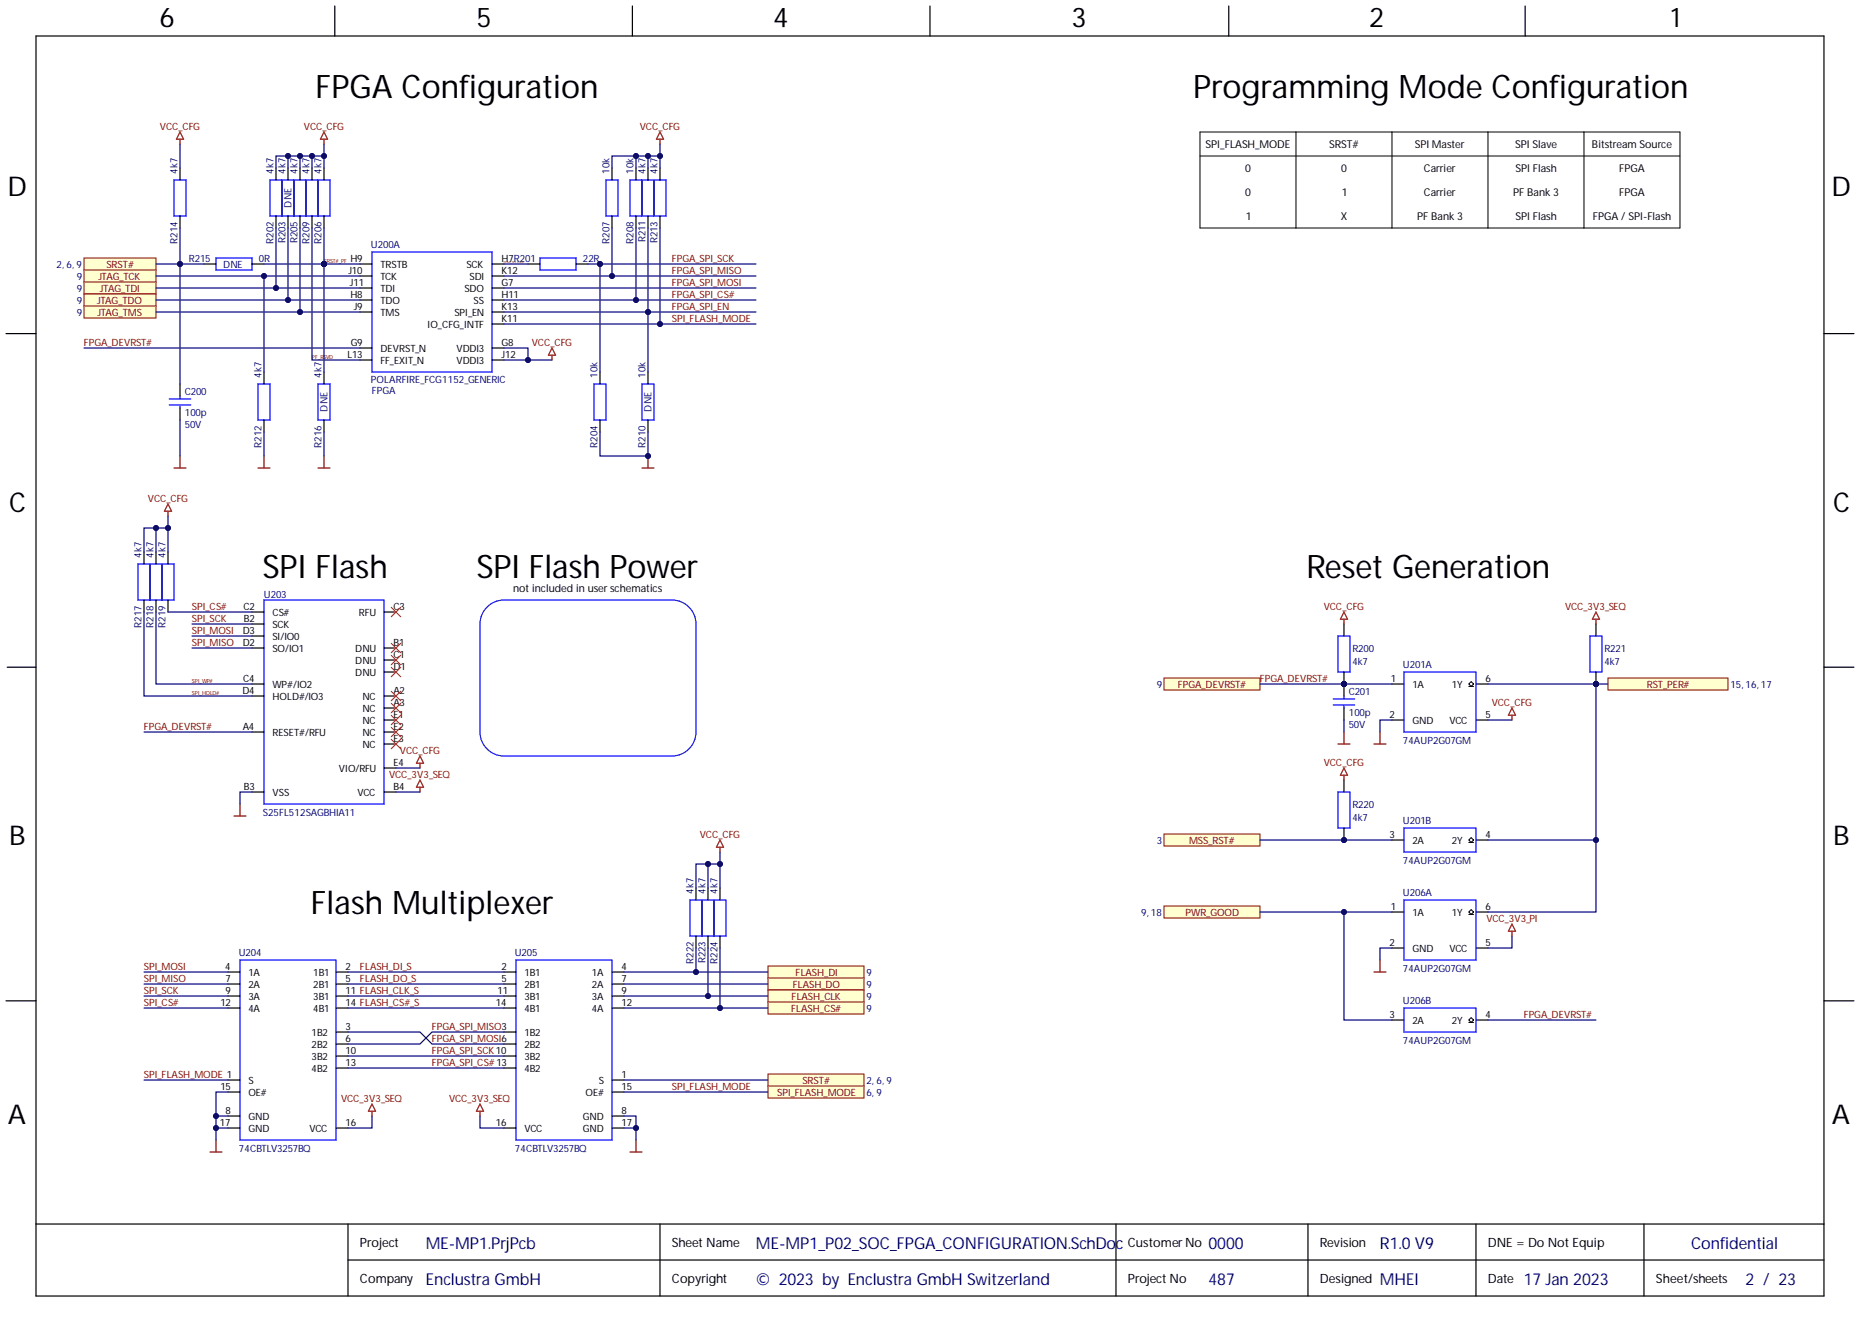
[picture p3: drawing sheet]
<svg xmlns="http://www.w3.org/2000/svg" width="393mm" height="282mm" viewBox="0 0 393 282" stroke-linecap="round" stroke-linejoin="round" font-family="sans-serif">
<defs><g id="words">
<g font-size="6.9">
<text x="66.7" y="20.6">FPGA Configuration</text>
<text x="252.2" y="20.6">Programming Mode Configuration</text>
<text x="55.5" y="122.1">SPI Flash</text>
<text x="100.7" y="122.1">SPI Flash Power</text>
<text x="276.1" y="122.1">Reset Generation</text>
<text x="65.7" y="193.2">Flash Multiplexer</text>
</g>
<g font-size="5.8">
<text x="33.7" y="5.7">6</text>
<text x="100.7" y="5.7">5</text>
<text x="163.4" y="5.7">4</text>
<text x="226.5" y="5.7">3</text>
<text x="289.4" y="5.7">2</text>
<text x="353.1" y="5.7">1</text>
<text x="1.6" y="41.4">D</text>
<text x="387.1" y="41.4">D</text>
<text x="1.9" y="108.2">C</text>
<text x="387.5" y="108.2">C</text>
<text x="1.9" y="178.7">B</text>
<text x="387.5" y="178.7">B</text>
<text x="1.7" y="237.6">A</text>
<text x="387.2" y="237.6">A</text>
</g>
<g font-size="3.5" fill="#000080">
<text x="90" y="264.1">ME-MP1.PrjPcb</text>
<text x="159.8" y="264.1">ME-MP1_P02_SOC_FPGA_CONFIGURATION.SchDoc</text>
<text x="255.4" y="264.1">0000</text>
<text x="357.4" y="264.1">Confidential</text>
<text x="90" y="271.7">Enclustra GmbH</text>
<text x="159.8" y="271.7">© 2023 by Enclustra GmbH Switzerland</text>
<text x="255.4" y="271.7">487</text>
<text x="291.7" y="271.7">MHEI</text>
<text x="322.1" y="271.7">17 Jan 2023</text>
<text x="368.9" y="271.7">2 / 23</text>
</g>
<text font-size="3.5" fill="#00007c" x="291.7" y="264.1">R1.0V9</text>
<g font-size="2.7">
<text x="76.1" y="263.7">Project</text>
<text x="142" y="263.7">Sheet Name</text>
<text x="238.4" y="263.7">CustomerNo</text>
<text x="279" y="263.7">Revision</text>
<text x="314.5" y="263.7">DNE = Do Not Equip</text>
<text x="76.1" y="271.3">Company</text>
<text x="142" y="271.3">Copyright</text>
<text x="238.4" y="271.3">Project No</text>
<text x="279" y="271.3">Designed</text>
<text x="314.5" y="271.3">Date</text>
<text x="350" y="271.3">Sheet/sheets</text>
</g>
<g font-size="2.3">
<text x="254.8" y="31.4">SPI_FLASH_MODE</text>
<text x="280.9" y="31.4">SRST#</text>
<text x="299" y="31.4">SPI Master</text>
<text x="320.3" y="31.4">SPI Slave</text>
<text x="336.5" y="31.4">Bitstream Source</text>
<text x="263.2" y="36.5">0</text>
<text x="263.2" y="41.5">0</text>
<text x="283.5" y="36.5">0</text>
<text x="283.6" y="41.5">1</text>
<text x="301" y="36.5">Carrier</text>
<text x="301" y="41.5">Carrier</text>
<text x="319.8" y="41.5">PF Bank 3</text>
<text x="320.3" y="36.5">SPI Flash</text>
<text x="342.2" y="36.5">FPGA</text>
<text x="342.2" y="41.5">FPGA</text>
<text x="263.4" y="46.6">1</text>
<text x="283.4" y="46.6">X</text>
<text x="299.5" y="46.6">PF Bank 3</text>
<text x="320.3" y="46.6">SPI Flash</text>
<text x="336.7" y="46.6">FPGA / SPI-Flash</text>
<text x="108.5" y="125.3">not included in user schematics</text>
</g>
<g font-size="2.1" fill="#800000">
<text x="33.8" y="27.4">VCC_CFG</text>
<text x="64.3" y="27.4">VCC_CFG</text>
<text x="135.3" y="27.4">VCC_CFG</text>
<text x="20.8" y="59.2">JTAG_TCK</text>
<text x="22.5" y="56.7">SRST#</text>
<text x="142" y="55.3">FPGA_SPI_SCK</text>
<text x="142" y="57.9">FPGA_SPI_MISO</text>
<text x="20.5" y="64.3">JTAG_TDO</text>
<text x="21.1" y="61.7">JTAG_TDI</text>
<text x="142" y="60.4">FPGA_SPI_MOSI</text>
<text x="142" y="62.9">FPGA_SPI_CS#</text>
<text x="142" y="65.5">FPGA_SPI_EN</text>
<text x="20.6" y="66.8">JTAG_TMS</text>
<text x="142" y="68">SPI_FLASH_MODE</text>
<text x="17.8" y="73.1">FPGA_DEVRST#</text>
<text x="112.4" y="73.1">VCC_CFG</text>
<text x="31.3" y="106.1">VCC_CFG</text>
<text x="40.6" y="131.4">SPI_SCK</text>
<text x="40.6" y="128.9">SPI_CS#</text>
<text x="279.8" y="128.9">VCC_CFG</text>
<text x="330.8" y="128.9">VCC_3V3_SEQ</text>
<text x="40.6" y="134">SPI_MOSI</text>
<text x="40.6" y="136.5">SPI_MISO</text>
<text x="249" y="145.5">FPGA_DEVRST#</text>
<text x="266.3" y="144.1">FPGA_DEVRST#</text>
<text x="315.3" y="149.2">VCC_CFG</text>
<text x="348.1" y="145.5">RST_PER#</text>
<text x="30.4" y="154.3">FPGA_DEVRST#</text>
<text x="84.5" y="159.4">VCC_CFG</text>
<text x="279.8" y="161.9">VCC_CFG</text>
<text x="82.3" y="164.4">VCC_3V3_SEQ</text>
<text x="148" y="177.1">VCC_CFG</text>
<text x="251.3" y="178.5">MSS_RST#</text>
<text x="250.6" y="193.7">PWR_GOOD</text>
<text x="314.2" y="194.9">VCC_3V3_PI</text>
<text x="30.4" y="207.6">SPI_MISO</text>
<text x="30.4" y="205">SPI_MOSI</text>
<text x="76.1" y="205">FLASH_DI_S</text>
<text x="76.1" y="207.6">FLASH_DO_S</text>
<text x="167.6" y="208.9">FLASH_DO</text>
<text x="168.2" y="206.4">FLASH_DI</text>
<text x="30.4" y="210.1">SPI_SCK</text>
<text x="30.4" y="212.6">SPI_CS#</text>
<text x="167.2" y="214">FLASH_CS#</text>
<text x="167.3" y="211.5">FLASH_CLK</text>
<text x="322.1" y="215.2">FPGA_DEVRST#</text>
<text x="91.3" y="220.3">FPGA_SPI_MOSI6</text>
<text x="91.3" y="217.7">FPGA_SPI_MISO3</text>
<text x="30.4" y="227.9">SPI_FLASH_MODE 1</text>
<text x="91.3" y="222.8">FPGA_SPI_SCK10</text>
<text x="91.3" y="225.3">FPGA_SPI_CS#13</text>
<text x="72.1" y="232.9">VCC_3V3_SEQ</text>
<text x="94.9" y="232.9">VCC_3V3_SEQ</text>
<text x="142" y="230.4">SPI_FLASH_MODE</text>
<text x="164.3" y="231.8">SPI_FLASH_MODE</text>
<text x="169.6" y="229.2">SRST#</text>
</g>
<g font-size="2.1" fill="#000080">
<text x="37.5" y="36.7" transform="rotate(-90 37.5 36.7)">4k7</text>
<text x="57.8" y="36.7" transform="rotate(-90 57.8 36.7)">4k7</text>
<text x="60.4" y="36.7" transform="rotate(-90 60.4 36.7)">4k7</text>
<text x="62.9" y="36.7" transform="rotate(-90 62.9 36.7)">4k7</text>
<text x="65.4" y="36.7" transform="rotate(-90 65.4 36.7)">4k7</text>
<text x="68" y="36.7" transform="rotate(-90 68 36.7)">4k7</text>
<text x="128.8" y="36.7" transform="rotate(-90 128.8 36.7)">10k</text>
<text x="133.9" y="36.7" transform="rotate(-90 133.9 36.7)">10k</text>
<text x="136.5" y="36.7" transform="rotate(-90 136.5 36.7)">4k7</text>
<text x="139" y="36.7" transform="rotate(-90 139 36.7)">4k7</text>
<text x="61.6" y="43.9" transform="rotate(-90 61.6 43.9)">DNE</text>
<text x="37.5" y="51.5" transform="rotate(-90 37.5 51.5)">R214</text>
<text x="57.8" y="51.5" transform="rotate(-90 57.8 51.5)">R202</text>
<text x="60.4" y="51.4" transform="rotate(-90 60.4 51.4)">R203</text>
<text x="62.9" y="51.4" transform="rotate(-90 62.9 51.4)">R205</text>
<text x="65.4" y="51.5" transform="rotate(-90 65.4 51.5)">R209</text>
<text x="68" y="51.5" transform="rotate(-90 68 51.5)">R206</text>
<text x="78.4" y="52.5">U200A</text>
<text x="128.8" y="51.5" transform="rotate(-90 128.8 51.5)">R207</text>
<text x="133.9" y="51.5" transform="rotate(-90 133.9 51.5)">R208</text>
<text x="136.5" y="51.2" transform="rotate(-90 136.5 51.2)">R211</text>
<text x="139" y="51.4" transform="rotate(-90 139 51.4)">R213</text>
<text x="11.9" y="56.7">2, 6, 9</text>
<text x="16.2" y="59.2">9</text>
<text x="39.9" y="55.3">R215</text>
<text x="47.2" y="56.6">DNE</text>
<text x="54.7" y="55.3">0R</text>
<text x="123.2" y="55.3">22R</text>
<text x="16.2" y="61.7">9</text>
<text x="16.2" y="64.3">9</text>
<text x="16.2" y="66.8">9</text>
<text x="39.1" y="83.5">C200</text>
<text x="55.3" y="79.8" transform="rotate(-90 55.3 79.8)">4k7</text>
<text x="68" y="79.8" transform="rotate(-90 68 79.8)">4k7</text>
<text x="78.4" y="80.9">POLARFIRE_FCG1152_GENERIC</text>
<text x="78.6" y="83.2">FPGA</text>
<text x="126.3" y="79.8" transform="rotate(-90 126.3 79.8)">10k</text>
<text x="136.5" y="79.8" transform="rotate(-90 136.5 79.8)">10k</text>
<text x="39.1" y="88.1">100p</text>
<text x="69.2" y="87" transform="rotate(-90 69.2 87)">DNE</text>
<text x="137.7" y="87" transform="rotate(-90 137.7 87)">DNE</text>
<text x="39.1" y="90.6">50V</text>
<text x="55.3" y="94.6" transform="rotate(-90 55.3 94.6)">R212</text>
<text x="68" y="94.6" transform="rotate(-90 68 94.6)">R216</text>
<text x="126.3" y="94.6" transform="rotate(-90 126.3 94.6)">R204</text>
<text x="136.5" y="94.6" transform="rotate(-90 136.5 94.6)">R210</text>
<text x="29.9" y="117.9" transform="rotate(-90 29.9 117.9)">4k7</text>
<text x="32.5" y="117.9" transform="rotate(-90 32.5 117.9)">4k7</text>
<text x="35" y="117.9" transform="rotate(-90 35 117.9)">4k7</text>
<text x="55.8" y="126.4">U203</text>
<text x="29.9" y="132.7" transform="rotate(-90 29.9 132.7)">R217</text>
<text x="32.5" y="132.7" transform="rotate(-90 32.5 132.7)">R218</text>
<text x="35" y="132.7" transform="rotate(-90 35 132.7)">R219</text>
<text x="285.8" y="137.8">R200</text>
<text x="339.1" y="137.8">R221</text>
<text x="285.8" y="140.6">4k7</text>
<text x="296.5" y="141.3">U201A</text>
<text x="339.1" y="140.6">4k7</text>
<text x="244.5" y="145.5">9</text>
<text x="285.1" y="146.9">C201</text>
<text x="365.7" y="145.5">15, 16, 17</text>
<text x="285.1" y="154">50V</text>
<text x="285.1" y="151.5">100p</text>
<text x="296.5" y="157.3">74AUP2G07GM</text>
<text x="55.5" y="172.6">S25FL512SAGBHIA11</text>
<text x="285.8" y="170.8">R220</text>
<text x="285.8" y="173.6">4k7</text>
<text x="244.5" y="178.5">3</text>
<text x="296.5" y="174.3">U201B</text>
<text x="296.5" y="182.7">74AUP2G07GM</text>
<text x="146.6" y="189" transform="rotate(-90 146.6 189)">4k7</text>
<text x="149.1" y="189" transform="rotate(-90 149.1 189)">4k7</text>
<text x="151.7" y="189" transform="rotate(-90 151.7 189)">4k7</text>
<text x="296.5" y="189.6">U206A</text>
<text x="241.2" y="193.7">9, 18</text>
<text x="50.5" y="202.2">U204</text>
<text x="108.8" y="202.2">U205</text>
<text x="146.6" y="203.8" transform="rotate(-90 146.6 203.8)">R222</text>
<text x="149.1" y="203.7" transform="rotate(-90 149.1 203.7)">R223</text>
<text x="151.7" y="203.8" transform="rotate(-90 151.7 203.8)">R224</text>
<text x="183.1" y="208.9">9</text>
<text x="183.1" y="206.4">9</text>
<text x="296.5" y="205.5">74AUP2G07GM</text>
<text x="183.1" y="214">9</text>
<text x="183.1" y="211.5">9</text>
<text x="296.5" y="212.4">U206B</text>
<text x="296.5" y="220.8">74AUP2G07GM</text>
<text x="183.1" y="231.8">6, 9</text>
<text x="183.1" y="229.2">2, 6, 9</text>
<text x="50.5" y="243.6">74CBTLV3257BQ</text>
<text x="108.8" y="243.6">74CBTLV3257BQ</text>
</g>
<g font-size="2.1">
<text x="73.6" y="57.9">J10</text>
<text x="74.1" y="55.3">H9</text>
<text x="80.4" y="56.7">TRSTB</text>
<text x="80.4" y="59.2">TCK</text>
<text x="98.6" y="56.7">SCK</text>
<text x="99.3" y="59.2">SDI</text>
<text x="106" y="55.3">H7R201</text>
<text x="106" y="57.9">K12</text>
<text x="74" y="60.4">J11</text>
<text x="74.1" y="62.9">H8</text>
<text x="74.8" y="65.5">J9</text>
<text x="80.4" y="61.7">TDI</text>
<text x="80.4" y="64.3">TDO</text>
<text x="98.2" y="61.7">SDO</text>
<text x="100.1" y="64.3">SS</text>
<text x="106" y="60.4">G7</text>
<text x="106" y="62.9">H11</text>
<text x="106" y="65.5">K13</text>
<text x="80.4" y="66.8">TMS</text>
<text x="90.4" y="69.4">IO_CFG_INTF</text>
<text x="96" y="66.8">SPI_EN</text>
<text x="106" y="68">K11</text>
<text x="73.5" y="75.6">L13</text>
<text x="74.1" y="73.1">G9</text>
<text x="80.4" y="74.4">DEVRST_N</text>
<text x="80.4" y="77">FF_EXIT_N</text>
<text x="96.5" y="74.4">VDDI3</text>
<text x="96.5" y="77">VDDI3</text>
<text x="106" y="73.1">G8</text>
<text x="106" y="75.6">J12</text>
<text x="51.5" y="128.9">C2</text>
<text x="51.6" y="131.4">B2</text>
<text x="57.6" y="130.3">CS#</text>
<text x="75.8" y="130.3">RFU</text>
<text x="83.2" y="128.9">C3</text>
<text x="51.3" y="134">D3</text>
<text x="51.3" y="136.5">D2</text>
<text x="57.6" y="132.8">SCK</text>
<text x="57.6" y="135.3">SI/IO0</text>
<text x="57.6" y="137.9">SO/IO1</text>
<text x="75.1" y="137.9">DNU</text>
<text x="83.2" y="136.5">B1</text>
<text x="75.1" y="140.4">DNU</text>
<text x="75.1" y="142.9">DNU</text>
<text x="83.2" y="139.1">C1</text>
<text x="83.2" y="141.6">D1</text>
<text x="51.2" y="146.7">D4</text>
<text x="51.4" y="144.1">C4</text>
<text x="57.6" y="148">HOLD#/IO3</text>
<text x="57.6" y="145.5">WP#/IO2</text>
<text x="76.6" y="148">NC</text>
<text x="83.2" y="146.7">A2</text>
<text x="83.2" y="149.2">A3</text>
<text x="294" y="144.1">1</text>
<text x="298.5" y="145.5">1A</text>
<text x="306.9" y="145.5">1Y</text>
<text x="314" y="144.1">6</text>
<text x="51.3" y="154.3">A4</text>
<text x="57.6" y="155.6">RESET#/RFU</text>
<text x="76.6" y="150.6">NC</text>
<text x="76.6" y="153.1">NC</text>
<text x="76.6" y="155.6">NC</text>
<text x="83.2" y="151.7">E1</text>
<text x="83.2" y="154.3">E2</text>
<text x="293.7" y="151.7">2</text>
<text x="298.5" y="153.1">GND</text>
<text x="306.4" y="153.1">VCC</text>
<text x="314" y="151.7">5</text>
<text x="76.6" y="158.2">NC</text>
<text x="83.2" y="156.8">E3</text>
<text x="83.2" y="161.9">E4</text>
<text x="51.6" y="167">B3</text>
<text x="71.6" y="163.2">VIO/RFU</text>
<text x="83.2" y="167">B4</text>
<text x="57.6" y="168.3">VSS</text>
<text x="75.6" y="168.3">VCC</text>
<text x="293.7" y="177.1">3</text>
<text x="298.5" y="178.5">2A</text>
<text x="306.9" y="178.5">2Y</text>
<text x="314" y="177.1">4</text>
<text x="294" y="192.3">1</text>
<text x="298.5" y="193.7">1A</text>
<text x="306.9" y="193.7">1Y</text>
<text x="314" y="192.3">6</text>
<text x="293.7" y="200">2</text>
<text x="298.5" y="201.3">GND</text>
<text x="306.4" y="201.3">VCC</text>
<text x="314" y="200">5</text>
<text x="47.6" y="205">4</text>
<text x="47.7" y="207.6">7</text>
<text x="52.5" y="206.4">1A</text>
<text x="52.5" y="208.9">2A</text>
<text x="66.2" y="206.4">1B1</text>
<text x="66.2" y="208.9">2B1</text>
<text x="73" y="205">2</text>
<text x="73" y="207.6">5</text>
<text x="106" y="205">2</text>
<text x="106" y="207.6">5</text>
<text x="110.8" y="206.4">1B1</text>
<text x="110.8" y="208.9">2B1</text>
<text x="125.1" y="206.4">1A</text>
<text x="125.1" y="208.9">2A</text>
<text x="131.4" y="205">4</text>
<text x="131.4" y="207.6">7</text>
<text x="46.6" y="212.6">12</text>
<text x="47.7" y="210.1">9</text>
<text x="52.5" y="211.5">3A</text>
<text x="52.5" y="214">4A</text>
<text x="66.2" y="211.5">3B1</text>
<text x="66.2" y="214">4B1</text>
<text x="73" y="210.1">11 FLASH_CLK_S</text>
<text x="73" y="212.6">14 FLASH_CS#_S</text>
<text x="104.8" y="212.6">14</text>
<text x="105.2" y="210.1">11</text>
<text x="110.8" y="211.5">3B1</text>
<text x="110.8" y="214">4B1</text>
<text x="125.1" y="211.5">3A</text>
<text x="125.1" y="214">4A</text>
<text x="131.4" y="210.1">9</text>
<text x="131.4" y="212.6">12</text>
<text x="293.7" y="215.2">3</text>
<text x="314" y="215.2">4</text>
<text x="65.9" y="219.1">1B2</text>
<text x="65.9" y="221.6">2B2</text>
<text x="73" y="217.7">3</text>
<text x="73" y="220.3">6</text>
<text x="110.8" y="219.1">1B2</text>
<text x="110.8" y="221.6">2B2</text>
<text x="298.5" y="216.5">2A</text>
<text x="306.9" y="216.5">2Y</text>
<text x="65.9" y="224.1">3B2</text>
<text x="65.9" y="226.7">4B2</text>
<text x="73" y="222.8">10</text>
<text x="73" y="225.3">13</text>
<text x="110.8" y="224.1">3B2</text>
<text x="110.8" y="226.7">4B2</text>
<text x="131.4" y="227.9">1</text>
<text x="46.6" y="230.4">15</text>
<text x="52.5" y="229.2">S</text>
<text x="52.5" y="231.8">OE#</text>
<text x="123.8" y="231.8">OE#</text>
<text x="126.6" y="229.2">S</text>
<text x="131.4" y="230.4">15</text>
<text x="46.5" y="238">17</text>
<text x="47.7" y="235.5">8</text>
<text x="52.5" y="236.8">GND</text>
<text x="52.5" y="239.4">GND</text>
<text x="65.4" y="239.4">VCC</text>
<text x="73" y="238">16</text>
<text x="104.8" y="238">16</text>
<text x="110.8" y="239.4">VCC</text>
<text x="123.2" y="236.8">GND</text>
<text x="123.2" y="239.4">GND</text>
<text x="131.4" y="235.5">8</text>
<text x="131.4" y="238">17</text>
</g>
<g font-size="1.2" fill="#800000">
<text x="68.5" y="55.6">SRST#_PF</text>
<text x="65.9" y="75.9">PF_RSVD</text>
<text x="40.6" y="144.4">SPI_WP#</text>
<text x="40.6" y="146.9">SPI_HOLD#</text>
</g>
<text font-size=".6" fill="#800000" x="106.5" y="55.7">FPGA_SPI_SCK_R</text>
</g></defs>
<g fill="none" stroke="#000" stroke-width=".25">
<path d="M7.6 7.6h377.9v266.5h-377.9zM70.8 1.3v6.3M133.7 1.3v6.3M196.6 1.3v6.3M259.7 1.3v6.3M322.4 1.3v6.3M76.1 55.8h2.5M76.1 58.4h2.5M104 55.8h2.5M104 58.4h2.5M1.3 70.5h6.3M76.1 60.9h2.5"/>
<path d="M76.1 63.4h2.5M76.1 66h2.5M76.1 73.6h2.5M76.1 76.1h2.5M104 60.9h2.5M104 63.4h2.5M104 66h2.5M104 73.6h2.5M104 76.1h2.5M104 68.5h2.5M385.5 70.5h6.4M1.5 141.1h6.1"/>
<path d="M385.5 141.1h6.4M1.3 211.6h6.3M385.5 211.6h6.4M7.6 258.8h377.9M73.6 258.8v15.3M139.5 258.8v15.3M235.9 258.8v15.3M276.5 258.8v15.3M312 258.8v15.3M347.5 258.8v15.3M73.6 266.4h311.9"/>
</g>
<path d="M78.6 53.3h25.4v25.4h-25.4z" fill="none" stroke="#00f" stroke-width=".25"/>
<path d="M17.8 59.6h15.2v2.6h-15.2z" fill-rule="evenodd" fill="#ffffd0"/>
<path d="M17.8 59.6h15.2v2.6h-15.2z" fill="none" stroke="#800000" stroke-width=".21"/>
<path d="M17.8 64.7h15.2v2.5h-15.2z" fill-rule="evenodd" fill="#ffffd0"/>
<path d="M17.8 64.7h15.2v2.5h-15.2z" fill="none" stroke="#800000" stroke-width=".21"/>
<path d="M17.8 62.2h15.2v2.5h-15.2z" fill-rule="evenodd" fill="#ffffd0"/>
<path d="M17.8 62.2h15.2v2.5h-15.2z" fill="none" stroke="#800000" stroke-width=".21"/>
<path d="M17.8 57.1h15.2v2.5h-15.2z" fill-rule="evenodd" fill="#ffffd0"/>
<path d="M17.8 57.1h15.2v2.5h-15.2z" fill="none" stroke="#800000" stroke-width=".21"/>
<path d="M135.7 38.1h2.5v7.6h-2.5zM114.1 54.6h7.6v2.5h-7.6zM31.7 119.3h2.5v7.6h-2.5zM55.8 126.9h25.4v43.1h-25.4zM50.7 203h20.3v38.1h-20.3zM109.1 203h20.3v38.1h-20.3z" fill="none" stroke="#00f" stroke-width=".25"/>
<g fill="none" stroke="#000" stroke-width=".25">
<path d="M137 35.5v2.6M111.6 55.8h2.5M121.7 55.8h2.6M137 45.7v2.5M33 116.7v2.6M33 126.9v2.5M53.3 132h2.5M53.3 134.5h2.5M53.3 129.4h2.5M53.3 137h2.5M81.2 129.4h2.5M81.2 137h2.5"/>
<path d="M81.2 139.6h2.5M53.3 147.2h2.5M53.3 144.6h2.5M53.3 154.8h2.5M81.2 147.2h2.5M81.2 154.8h2.5M81.2 142.1h2.5M81.2 149.7h2.5M81.2 152.3h2.5M81.2 157.3h2.5M53.3 167.5h2.5M81.2 167.5h2.5"/>
<path d="M81.2 162.4h2.5M48.2 205.5h2.5M48.2 208.1h2.5M48.2 210.6h2.5M48.2 213.2h2.5M71 205.5h2.6M71 218.2h2.6M71 208.1h2.6M71 210.6h2.6M71 213.2h2.6M106.5 205.5h2.6M106.5 218.2h2.6"/>
<path d="M106.5 208.1h2.6M106.5 210.6h2.6M106.5 213.2h2.6M129.4 205.5h2.5M129.4 208.1h2.5M129.4 210.6h2.5M129.4 213.2h2.5M48.2 228.4h2.5M48.2 236h2.5M48.2 230.9h2.5M48.2 238.5h2.5M71 220.8h2.6"/>
<path d="M71 223.3h2.6M71 225.8h2.6M71 238.5h2.6M106.5 220.8h2.6M106.5 223.3h2.6M106.5 225.8h2.6M106.5 238.5h2.6M129.4 228.4h2.5M129.4 236h2.5M129.4 230.9h2.5M129.4 238.5h2.5"/>
</g>
<path d="M35.5 106.6l.8 1.5h-1.6zM35.5 108.1v1M78.6 233.5l.8 1.5h-1.5zM78.6 235v1" fill="none" stroke="#800000" stroke-width=".25"/>
<path d="M162.3 206.8h20.3v2.5h-20.3z" fill-rule="evenodd" fill="#ffffd0"/>
<path d="M162.3 206.8h20.3v2.5h-20.3z" fill="none" stroke="#800000" stroke-width=".21"/>
<path d="M162.3 204.3h20.3v2.5h-20.3z" fill-rule="evenodd" fill="#ffffd0"/>
<path d="M162.3 204.3h20.3v2.5h-20.3z" fill="none" stroke="#800000" stroke-width=".21"/>
<path d="M162.3 211.9h20.3v2.5h-20.3z" fill-rule="evenodd" fill="#ffffd0"/>
<path d="M162.3 211.9h20.3v2.5h-20.3z" fill="none" stroke="#800000" stroke-width=".21"/>
<path d="M162.3 209.3h20.3v2.6h-20.3z" fill-rule="evenodd" fill="#ffffd0"/>
<path d="M162.3 209.3h20.3v2.6h-20.3z" fill="none" stroke="#800000" stroke-width=".21"/>
<path d="M152.2 177.6l.7 1.5h-1.5zM152.2 179.1v1.1M101.5 233.5l.7 1.5h-1.5zM101.5 235v1M44.4 243.6h2.5M45.7 241.1v2.5M133.2 243.6h2.5M134.4 241.1v2.5" fill="none" stroke="#800000" stroke-width=".25"/>
<path d="M145.8 190.3h7.6v7.6h-7.6zM148.4 190.3v7.6M150.9 190.3v7.6" fill="none" stroke="#00f" stroke-width=".25"/>
<path d="M147.1 187.8v2.5M147.1 197.9v2.6M149.6 187.8v2.5M149.6 197.9v2.6M152.2 187.8v2.5M152.2 197.9v2.6" fill="none" stroke="#000" stroke-width=".25"/>
<path d="M17.8 54.6h15.2v2.5h-15.2z" fill-rule="evenodd" fill="#ffffd0"/>
<path d="M17.8 54.6h15.2v2.5h-15.2z" fill="none" stroke="#800000" stroke-width=".21"/>
<path d="M64.7 38.1h2.5v7.6h-2.5zM128.1 38.1h2.5v7.6h-2.5zM133.2 38.1h2.5v7.6h-2.5zM138.2 38.1h2.6v7.6h-2.6zM125.5 81.2h2.6v7.6h-2.6zM135.7 81.2h2.5v7.6h-2.5zM34.2 119.3h2.6v7.6h-2.6z" fill="none" stroke="#00f" stroke-width=".25"/>
<g fill="none" stroke="#000" stroke-width=".25">
<path d="M65.9 35.5v2.6M129.4 35.5v2.6M134.4 35.5v2.6M139.5 35.5v2.6M65.9 45.7v2.5M129.4 45.7v2.5M134.4 45.7v2.5M139.5 45.7v2.5M126.8 78.7v2.5M137 78.7v2.5M126.8 88.8v2.6M137 88.8v2.6"/>
<path d="M35.5 116.7v2.6M35.5 126.9v2.5"/>
</g>
<path d="M116.7 73.6l.7 1.5h-1.5zM116.7 75.1v1" fill="none" stroke="#800000" stroke-width=".25"/>
<path d="M246 143.4h20.3v2.5h-20.3z" fill-rule="evenodd" fill="#ffffd0"/>
<path d="M246 143.4h20.3v2.5h-20.3z" fill="none" stroke="#800000" stroke-width=".21"/>
<path d="M88.8 159.9l.7 1.5h-1.5zM49.5 172.6h2.5M50.7 170v2.6M88.8 164.9l.7 1.6h-1.5zM88.8 161.4v1M88.8 166.5v1" fill="none" stroke="#800000" stroke-width=".25"/>
<g fill="none" stroke="#f00" stroke-width=".21">
<path d="M82.7 138.5l2 2.1M82.7 136l2 2M82.7 128.4l2 2M84.7 138.5l-2 2.1M84.7 136l-2 2M84.7 128.4l-2 2M82.7 156.3l2 2M82.7 153.8l2 2M82.7 151.2l2 2.1M82.7 148.7l2 2M82.7 146.2l2 2M82.7 141.1l2 2"/>
<path d="M84.7 156.3l-2 2M84.7 153.8l-2 2M84.7 151.2l-2 2.1M84.7 148.7l-2 2M84.7 146.2l-2 2M84.7 141.1l-2 2"/>
</g>
<path d="M57.1 38.1h7.6v7.6h-7.6zM59.6 38.1v7.6M62.1 38.1v7.6M54.5 81.2h2.6v7.6h-2.6zM29.2 119.3h2.5v7.6h-2.5z" fill="none" stroke="#00f" stroke-width=".25"/>
<path d="M58.3 35.5v2.6M60.9 35.5v2.6M63.4 35.5v2.6M58.3 45.7v2.5M60.9 45.7v2.5M63.4 45.7v2.5M55.8 78.7v2.5M55.8 88.8v2.6M30.4 116.7v2.6M30.4 126.9v2.5" fill="none" stroke="#000" stroke-width=".25"/>
<circle cx="284.1" cy="144.6" r=".51" fill="#000080"/>
<circle cx="284.1" cy="144.6" r=".51" fill="none" stroke="#000080" stroke-width=".21"/>
<path d="M282.8 134.5h2.5v7.6h-2.5z" fill="none" stroke="#00f" stroke-width=".25"/>
<path d="M284.1 142.1v2.5" fill="none" stroke="#000" stroke-width=".25"/>
<circle cx="284.1" cy="144.6" r=".51" fill="#000080"/>
<circle cx="284.1" cy="144.6" r=".51" fill="none" stroke="#000080" stroke-width=".21"/>
<path d="M284.1 132v2.5" fill="none" stroke="#000" stroke-width=".25"/>
<path d="M337.3 129.4l.8 1.5h-1.5zM337.3 130.9v1.1" fill="none" stroke="#800000" stroke-width=".25"/>
<path d="M339.9 143.4h25.3v2.5h-25.3z" fill-rule="evenodd" fill="#ffffd0"/>
<path d="M339.9 143.4h25.3v2.5h-25.3z" fill="none" stroke="#800000" stroke-width=".21"/>
<path d="M319.6 149.7l.7 1.5h-1.5zM319.6 151.2v1.1M290.4 205.5h2.5M291.7 203v2.5" fill="none" stroke="#800000" stroke-width=".25"/>
<path d="M294.2 192.9h2.5M312 192.9h2.5M294.2 200.5h2.5M294.2 215.7h2.5M312 200.5h2.5M312 215.7h2.5" fill="none" stroke="#000" stroke-width=".25"/>
<path d="M310.4 193.4h1.1M311 192.3l.5 .6-.5 .5-.6-.5zM310.4 216.2h1.1M311 215.2l.5 .5-.5 .5-.6-.5z" fill="none" stroke="#000" stroke-width=".21"/>
<path d="M296.7 190.3h15.3v12.7h-15.3zM296.7 213.2h15.3v5h-15.3z" fill="none" stroke="#00f" stroke-width=".25"/>
<path d="M246 191.6h20.3v2.5h-20.3z" fill-rule="evenodd" fill="#ffffd0"/>
<path d="M246 191.6h20.3v2.5h-20.3z" fill="none" stroke="#800000" stroke-width=".21"/>
<path d="M290.4 157.3h2.5M291.7 154.8v2.5M319.6 195.4l.7 1.5h-1.5zM319.6 196.9v1" fill="none" stroke="#800000" stroke-width=".25"/>
<path d="M294.2 144.6h2.5M294.2 152.3h2.5M312 144.6h2.5M312 152.3h2.5" fill="none" stroke="#000" stroke-width=".25"/>
<path d="M310.4 145.1h1.1M311 144.1l.5 .5-.5 .5-.6-.5z" fill="none" stroke="#000" stroke-width=".21"/>
<path d="M296.7 142.1h15.3v12.7h-15.3z" fill="none" stroke="#00f" stroke-width=".25"/>
<circle cx="337.3" cy="144.6" r=".51" fill="#000080"/>
<circle cx="337.3" cy="144.6" r=".51" fill="none" stroke="#000080" stroke-width=".21"/>
<path d="M336.1 134.5h2.5v7.6h-2.5z" fill="none" stroke="#00f" stroke-width=".25"/>
<path d="M337.3 142.1v2.5" fill="none" stroke="#000" stroke-width=".25"/>
<circle cx="337.3" cy="144.6" r=".51" fill="#000080"/>
<circle cx="337.3" cy="144.6" r=".51" fill="none" stroke="#000080" stroke-width=".21"/>
<path d="M38 81.2v2.5M38 86.3v2.5M337.3 132v2.5" fill="none" stroke="#000" stroke-width=".25"/>
<path d="M35.8 84.4h4.5M35.8 85.6h4.5M38 83.7v.7M38 85.6v.7" fill="none" stroke="#00f" stroke-width=".25"/>
<circle cx="284.1" cy="144.6" r=".51" fill="#000080"/>
<circle cx="284.1" cy="144.6" r=".51" fill="none" stroke="#000080" stroke-width=".21"/>
<path d="M281.8 147.8h4.5M281.8 149.1h4.5M284.1 147.2v.6M284.1 149.1v.6" fill="none" stroke="#00f" stroke-width=".25"/>
<path d="M284.1 144.6v2.6M284.1 149.7v2.6" fill="none" stroke="#000" stroke-width=".25"/>
<circle cx="284.1" cy="144.6" r=".51" fill="#000080"/>
<circle cx="284.1" cy="144.6" r=".51" fill="none" stroke="#000080" stroke-width=".21"/>
<path d="M282.8 157.3h2.5M284.1 154.8v2.5" fill="none" stroke="#800000" stroke-width=".25"/>
<path d="M36.8 38.1h2.5v7.6h-2.5zM296.7 175.1h15.3v5.1h-15.3z" fill="none" stroke="#00f" stroke-width=".25"/>
<path d="M38 35.5v2.6M38 45.7v2.5M294.2 177.6h2.5M312 177.6h2.5" fill="none" stroke="#000" stroke-width=".25"/>
<path d="M310.4 178.1h1.1M311 177.1l.5 .5-.5 .5-.6-.5z" fill="none" stroke="#000" stroke-width=".21"/>
<circle cx="68.5" cy="55.8" r=".51" fill="#000080"/>
<circle cx="68.5" cy="55.8" r=".51" fill="none" stroke="#000080" stroke-width=".21"/>
<path d="M68.5 27.9l.7 1.5h-1.5zM68.5 29.4v1.1M139.5 27.9l.8 1.5h-1.6zM139.5 29.4v1.1M54.5 99h2.6M55.8 96.4v2.6M135.7 99h2.5M137 96.4v2.6" fill="none" stroke="#800000" stroke-width=".25"/>
<circle cx="137" cy="96.4" r=".51" fill="#000080"/>
<circle cx="137" cy="96.4" r=".51" fill="none" stroke="#000080" stroke-width=".21"/>
<path d="M284.1 129.4l.7 1.5h-1.5zM284.1 130.9v1.1" fill="none" stroke="#800000" stroke-width=".25"/>
<path d="M246 176.4h20.3v2.5h-20.3z" fill-rule="evenodd" fill="#ffffd0"/>
<path d="M246 176.4h20.3v2.5h-20.3z" fill="none" stroke="#800000" stroke-width=".21"/>
<path d="M253.6 27.9h101.5v20.3h-101.5zM253.6 33h101.5M273.9 27.9v20.3M294.2 27.9v20.3M314.5 27.9v20.3M334.8 27.9v20.3" fill="none" stroke="#000" stroke-width=".21"/>
<path d="M67.2 38.1h2.5v7.6h-2.5zM45.7 54.6h7.6v2.5h-7.6zM67.2 81.2h2.5v7.6h-2.5z" fill="none" stroke="#00f" stroke-width=".25"/>
<path d="M68.5 35.5v2.6M43.1 55.8h2.6M53.3 55.8h2.5M68.5 45.7v2.5M68.5 78.7v2.5M68.5 88.8v2.6" fill="none" stroke="#000" stroke-width=".25"/>
<path d="M38 27.9l.8 1.5h-1.5zM38 29.4v1.1M36.8 99h2.5M38 96.4v2.6M67.2 99h2.5M68.5 96.4v2.6" fill="none" stroke="#800000" stroke-width=".25"/>
<circle cx="284.1" cy="177.6" r=".51" fill="#000080"/>
<circle cx="284.1" cy="177.6" r=".51" fill="none" stroke="#000080" stroke-width=".21"/>
<path d="M282.8 167.5h2.5v7.6h-2.5z" fill="none" stroke="#00f" stroke-width=".25"/>
<path d="M284.1 175.1v2.5" fill="none" stroke="#000" stroke-width=".25"/>
<circle cx="284.1" cy="177.6" r=".51" fill="#000080"/>
<circle cx="284.1" cy="177.6" r=".51" fill="none" stroke="#000080" stroke-width=".21"/>
<path d="M284.1 164.9v2.6" fill="none" stroke="#000" stroke-width=".25"/>
<path d="M284.1 162.4l.7 1.5h-1.5zM284.1 163.9v1" fill="none" stroke="#800000" stroke-width=".25"/>
<path d="M162.3 229.6h20.3v2.6h-20.3z" fill-rule="evenodd" fill="#ffffd0"/>
<path d="M162.3 229.6h20.3v2.6h-20.3z" fill="none" stroke="#800000" stroke-width=".21"/>
<path d="M162.3 227.1h20.3v2.5h-20.3z" fill-rule="evenodd" fill="#ffffd0"/>
<path d="M162.3 227.1h20.3v2.5h-20.3z" fill="none" stroke="#800000" stroke-width=".21"/>
<path d="M103.3 128.1a5.1 5.1 0 0 1 3.2-1.2h35.5a5.1 5.1 0 0 1 5.1 5.1v22.8a5.1 5.1 0 0 1-5.1 5.1h-35.5a5.1 5.1 0 0 1-5-5.1v-22.8a5.1 5.1 0 0 1 1.8-3.9z" fill="none" stroke="#00f" stroke-width=".25"/>
<path d="M30.4 213.2h17.8M30.4 210.6h17.8M30.4 208.1h17.8M30.4 205.5h17.8M30.4 228.4h17.8M48.2 238.5h-2.5v2.6" fill="none" stroke="#000080" stroke-width=".25"/>
<circle cx="45.7" cy="238.5" r=".51" fill="#000080"/>
<circle cx="45.7" cy="238.5" r=".51" fill="none" stroke="#000080" stroke-width=".21"/>
<path d="M48.2 230.9h-2.5v7.6" fill="none" stroke="#000080" stroke-width=".25"/>
<circle cx="45.7" cy="236" r=".51" fill="#000080"/>
<circle cx="45.7" cy="236" r=".51" fill="none" stroke="#000080" stroke-width=".21"/>
<circle cx="45.7" cy="238.5" r=".51" fill="#000080"/>
<circle cx="45.7" cy="238.5" r=".51" fill="none" stroke="#000080" stroke-width=".21"/>
<g fill="none" stroke="#000080" stroke-width=".25">
<path d="M106.5 73.6h5.1v2.5h-5.1M30.4 129.4v17.8h22.9M33 129.4v15.2h20.3M35.5 129.4h17.8M40.6 137h12.7M40.6 134.5h12.7M40.6 132h12.7M30.4 154.8h22.9M53.3 167.5h-2.6v2.5M83.7 167.5h5.1M83.7 162.4h5.1M73.6 218.2h15.2l2.5 2.6h15.2"/>
<path d="M73.6 213.2h32.9M73.6 210.6h32.9M73.6 208.1h32.9M73.6 205.5h32.9M106.5 218.2h-15.2l-2.5 2.6h-15.2M73.6 225.8h32.9M73.6 223.3h32.9M78.6 236v2.5h-5M101.5 236v2.5h5"/>
</g>
<circle cx="111.6" cy="76.1" r=".51" fill="#000080"/>
<circle cx="111.6" cy="76.1" r=".51" fill="none" stroke="#000080" stroke-width=".21"/>
<path d="M111.6 76.1h5.1" fill="none" stroke="#000080" stroke-width=".25"/>
<circle cx="111.6" cy="76.1" r=".51" fill="#000080"/>
<circle cx="111.6" cy="76.1" r=".51" fill="none" stroke="#000080" stroke-width=".21"/>
<path d="M131.9 238.5h2.5v2.6" fill="none" stroke="#000080" stroke-width=".25"/>
<circle cx="134.4" cy="238.5" r=".51" fill="#000080"/>
<circle cx="134.4" cy="238.5" r=".51" fill="none" stroke="#000080" stroke-width=".21"/>
<path d="M131.9 213.2h30.4" fill="none" stroke="#000080" stroke-width=".25"/>
<circle cx="152.2" cy="213.2" r=".51" fill="#000080"/>
<circle cx="152.2" cy="213.2" r=".51" fill="none" stroke="#000080" stroke-width=".21"/>
<path d="M131.9 210.6h30.4" fill="none" stroke="#000080" stroke-width=".25"/>
<circle cx="149.6" cy="210.6" r=".51" fill="#000080"/>
<circle cx="149.6" cy="210.6" r=".51" fill="none" stroke="#000080" stroke-width=".21"/>
<path d="M131.9 205.5h30.4M131.9 208.1h30.4" fill="none" stroke="#000080" stroke-width=".25"/>
<circle cx="147.1" cy="205.5" r=".51" fill="#000080"/>
<circle cx="147.1" cy="205.5" r=".51" fill="none" stroke="#000080" stroke-width=".21"/>
<path d="M266.3 144.6h27.9" fill="none" stroke="#000080" stroke-width=".25"/>
<circle cx="284.1" cy="144.6" r=".51" fill="#000080"/>
<circle cx="284.1" cy="144.6" r=".51" fill="none" stroke="#000080" stroke-width=".21"/>
<path d="M35.5 109.1v2.6h-5.1v5M294.2 152.3h-2.5v2.5M314.5 152.3h5.1M319.6 197.9v2.6h-5.1M294.2 200.5h-2.5v2.5" fill="none" stroke="#000080" stroke-width=".25"/>
<circle cx="33" cy="111.7" r=".51" fill="#000080"/>
<circle cx="33" cy="111.7" r=".51" fill="none" stroke="#000080" stroke-width=".21"/>
<circle cx="35.5" cy="111.7" r=".51" fill="#000080"/>
<circle cx="35.5" cy="111.7" r=".51" fill="none" stroke="#000080" stroke-width=".21"/>
<path d="M33 111.7v5" fill="none" stroke="#000080" stroke-width=".25"/>
<circle cx="33" cy="111.7" r=".51" fill="#000080"/>
<circle cx="33" cy="111.7" r=".51" fill="none" stroke="#000080" stroke-width=".21"/>
<path d="M147.1 200.5v5" fill="none" stroke="#000080" stroke-width=".25"/>
<circle cx="147.1" cy="205.5" r=".51" fill="#000080"/>
<circle cx="147.1" cy="205.5" r=".51" fill="none" stroke="#000080" stroke-width=".21"/>
<path d="M149.6 200.5v10.1" fill="none" stroke="#000080" stroke-width=".25"/>
<circle cx="149.6" cy="210.6" r=".51" fill="#000080"/>
<circle cx="149.6" cy="210.6" r=".51" fill="none" stroke="#000080" stroke-width=".21"/>
<path d="M149.6 182.7v5.1" fill="none" stroke="#000080" stroke-width=".25"/>
<circle cx="149.6" cy="182.7" r=".51" fill="#000080"/>
<circle cx="149.6" cy="182.7" r=".51" fill="none" stroke="#000080" stroke-width=".21"/>
<path d="M152.2 200.5v12.7" fill="none" stroke="#000080" stroke-width=".25"/>
<circle cx="152.2" cy="213.2" r=".51" fill="#000080"/>
<circle cx="152.2" cy="213.2" r=".51" fill="none" stroke="#000080" stroke-width=".21"/>
<path d="M17.8 73.6h58.3M33 66h43.1" fill="none" stroke="#000080" stroke-width=".25"/>
<circle cx="63.4" cy="66" r=".51" fill="#000080"/>
<circle cx="63.4" cy="66" r=".51" fill="none" stroke="#000080" stroke-width=".21"/>
<path d="M33 63.4h43.1" fill="none" stroke="#000080" stroke-width=".25"/>
<circle cx="60.9" cy="63.4" r=".51" fill="#000080"/>
<circle cx="60.9" cy="63.4" r=".51" fill="none" stroke="#000080" stroke-width=".21"/>
<path d="M33 60.9h43.1" fill="none" stroke="#000080" stroke-width=".25"/>
<circle cx="58.3" cy="60.9" r=".51" fill="#000080"/>
<circle cx="58.3" cy="60.9" r=".51" fill="none" stroke="#000080" stroke-width=".21"/>
<path d="M33 58.4h43.1" fill="none" stroke="#000080" stroke-width=".25"/>
<circle cx="55.8" cy="58.4" r=".51" fill="#000080"/>
<circle cx="55.8" cy="58.4" r=".51" fill="none" stroke="#000080" stroke-width=".21"/>
<path d="M45.7 236h2.5" fill="none" stroke="#000080" stroke-width=".25"/>
<circle cx="45.7" cy="236" r=".51" fill="#000080"/>
<circle cx="45.7" cy="236" r=".51" fill="none" stroke="#000080" stroke-width=".21"/>
<path d="M63.4 48.2v17.8M131.9 228.4h30.4" fill="none" stroke="#000080" stroke-width=".25"/>
<circle cx="63.4" cy="66" r=".51" fill="#000080"/>
<circle cx="63.4" cy="66" r=".51" fill="none" stroke="#000080" stroke-width=".21"/>
<path d="M60.9 48.2v15.2" fill="none" stroke="#000080" stroke-width=".25"/>
<circle cx="60.9" cy="63.4" r=".51" fill="#000080"/>
<circle cx="60.9" cy="63.4" r=".51" fill="none" stroke="#000080" stroke-width=".21"/>
<path d="M58.3 48.2v12.7" fill="none" stroke="#000080" stroke-width=".25"/>
<circle cx="58.3" cy="60.9" r=".51" fill="#000080"/>
<circle cx="58.3" cy="60.9" r=".51" fill="none" stroke="#000080" stroke-width=".21"/>
<path d="M55.8 58.4v20.3" fill="none" stroke="#000080" stroke-width=".25"/>
<circle cx="55.8" cy="58.4" r=".51" fill="#000080"/>
<circle cx="55.8" cy="58.4" r=".51" fill="none" stroke="#000080" stroke-width=".21"/>
<path d="M60.9 33v2.5M55.8 91.4v5" fill="none" stroke="#000080" stroke-width=".25"/>
<circle cx="60.9" cy="33" r=".51" fill="#000080"/>
<circle cx="60.9" cy="33" r=".51" fill="none" stroke="#000080" stroke-width=".21"/>
<path d="M63.4 33v2.5" fill="none" stroke="#000080" stroke-width=".25"/>
<circle cx="63.4" cy="33" r=".51" fill="#000080"/>
<circle cx="63.4" cy="33" r=".51" fill="none" stroke="#000080" stroke-width=".21"/>
<path d="M65.9 48.2v27.9h10.2M126.8 55.8v22.9" fill="none" stroke="#000080" stroke-width=".25"/>
<circle cx="126.8" cy="55.8" r=".51" fill="#000080"/>
<circle cx="126.8" cy="55.8" r=".51" fill="none" stroke="#000080" stroke-width=".21"/>
<path d="M129.4 48.2v10.2" fill="none" stroke="#000080" stroke-width=".25"/>
<circle cx="129.4" cy="58.4" r=".51" fill="#000080"/>
<circle cx="129.4" cy="58.4" r=".51" fill="none" stroke="#000080" stroke-width=".21"/>
<path d="M137 66v12.7" fill="none" stroke="#000080" stroke-width=".25"/>
<circle cx="137" cy="66" r=".51" fill="#000080"/>
<circle cx="137" cy="66" r=".51" fill="none" stroke="#000080" stroke-width=".21"/>
<path d="M137 48.2v17.8" fill="none" stroke="#000080" stroke-width=".25"/>
<circle cx="137" cy="66" r=".51" fill="#000080"/>
<circle cx="137" cy="66" r=".51" fill="none" stroke="#000080" stroke-width=".21"/>
<path d="M139.5 48.2v20.3" fill="none" stroke="#000080" stroke-width=".25"/>
<circle cx="139.5" cy="68.5" r=".51" fill="#000080"/>
<circle cx="139.5" cy="68.5" r=".51" fill="none" stroke="#000080" stroke-width=".21"/>
<path d="M137 33v2.5" fill="none" stroke="#000080" stroke-width=".25"/>
<circle cx="137" cy="33" r=".51" fill="#000080"/>
<circle cx="137" cy="33" r=".51" fill="none" stroke="#000080" stroke-width=".21"/>
<path d="M106.5 60.9h53.3M126.8 91.4v5h10.2v-5" fill="none" stroke="#000080" stroke-width=".25"/>
<circle cx="137" cy="96.4" r=".51" fill="#000080"/>
<circle cx="137" cy="96.4" r=".51" fill="none" stroke="#000080" stroke-width=".21"/>
<path d="M134.4 48.2v15.2" fill="none" stroke="#000080" stroke-width=".25"/>
<circle cx="134.4" cy="63.4" r=".51" fill="#000080"/>
<circle cx="134.4" cy="63.4" r=".51" fill="none" stroke="#000080" stroke-width=".21"/>
<path d="M134.4 33v2.5" fill="none" stroke="#000080" stroke-width=".25"/>
<circle cx="134.4" cy="33" r=".51" fill="#000080"/>
<circle cx="134.4" cy="33" r=".51" fill="none" stroke="#000080" stroke-width=".21"/>
<path d="M106.5 66h53.3" fill="none" stroke="#000080" stroke-width=".25"/>
<circle cx="137" cy="66" r=".51" fill="#000080"/>
<circle cx="137" cy="66" r=".51" fill="none" stroke="#000080" stroke-width=".21"/>
<path d="M106.5 63.4h53.3" fill="none" stroke="#000080" stroke-width=".25"/>
<circle cx="134.4" cy="63.4" r=".51" fill="#000080"/>
<circle cx="134.4" cy="63.4" r=".51" fill="none" stroke="#000080" stroke-width=".21"/>
<path d="M106.5 58.4h53.3" fill="none" stroke="#000080" stroke-width=".25"/>
<circle cx="129.4" cy="58.4" r=".51" fill="#000080"/>
<circle cx="129.4" cy="58.4" r=".51" fill="none" stroke="#000080" stroke-width=".21"/>
<path d="M139.5 33h-10.1v2.5" fill="none" stroke="#000080" stroke-width=".25"/>
<circle cx="139.5" cy="33" r=".51" fill="#000080"/>
<circle cx="139.5" cy="33" r=".51" fill="none" stroke="#000080" stroke-width=".21"/>
<circle cx="137" cy="33" r=".51" fill="#000080"/>
<circle cx="137" cy="33" r=".51" fill="none" stroke="#000080" stroke-width=".21"/>
<circle cx="134.4" cy="33" r=".51" fill="#000080"/>
<circle cx="134.4" cy="33" r=".51" fill="none" stroke="#000080" stroke-width=".21"/>
<path d="M106.5 55.8h5.1M124.3 55.8h2.5" fill="none" stroke="#000080" stroke-width=".25"/>
<circle cx="126.8" cy="55.8" r=".51" fill="#000080"/>
<circle cx="126.8" cy="55.8" r=".51" fill="none" stroke="#000080" stroke-width=".21"/>
<path d="M126.8 55.8h33" fill="none" stroke="#000080" stroke-width=".25"/>
<circle cx="126.8" cy="55.8" r=".51" fill="#000080"/>
<circle cx="126.8" cy="55.8" r=".51" fill="none" stroke="#000080" stroke-width=".21"/>
<path d="M35.5 111.7v5" fill="none" stroke="#000080" stroke-width=".25"/>
<circle cx="35.5" cy="111.7" r=".51" fill="#000080"/>
<circle cx="35.5" cy="111.7" r=".51" fill="none" stroke="#000080" stroke-width=".21"/>
<path d="M147.1 187.8v-5.1h5.1v5.1" fill="none" stroke="#000080" stroke-width=".25"/>
<circle cx="149.6" cy="182.7" r=".51" fill="#000080"/>
<circle cx="149.6" cy="182.7" r=".51" fill="none" stroke="#000080" stroke-width=".21"/>
<circle cx="152.2" cy="182.7" r=".51" fill="#000080"/>
<circle cx="152.2" cy="182.7" r=".51" fill="none" stroke="#000080" stroke-width=".21"/>
<path d="M152.2 180.2v2.5" fill="none" stroke="#000080" stroke-width=".25"/>
<circle cx="152.2" cy="182.7" r=".51" fill="#000080"/>
<circle cx="152.2" cy="182.7" r=".51" fill="none" stroke="#000080" stroke-width=".21"/>
<path d="M337.3 144.6h2.6" fill="none" stroke="#000080" stroke-width=".25"/>
<circle cx="337.3" cy="144.6" r=".51" fill="#000080"/>
<circle cx="337.3" cy="144.6" r=".51" fill="none" stroke="#000080" stroke-width=".21"/>
<path d="M65.9 33v2.5" fill="none" stroke="#000080" stroke-width=".25"/>
<circle cx="65.9" cy="33" r=".51" fill="#000080"/>
<circle cx="65.9" cy="33" r=".51" fill="none" stroke="#000080" stroke-width=".21"/>
<path d="M284.1 152.3v2.5M266.3 177.6h27.9" fill="none" stroke="#000080" stroke-width=".25"/>
<circle cx="284.1" cy="177.6" r=".51" fill="#000080"/>
<circle cx="284.1" cy="177.6" r=".51" fill="none" stroke="#000080" stroke-width=".21"/>
<path d="M314.5 144.6h22.8" fill="none" stroke="#000080" stroke-width=".25"/>
<circle cx="337.3" cy="144.6" r=".51" fill="#000080"/>
<circle cx="337.3" cy="144.6" r=".51" fill="none" stroke="#000080" stroke-width=".21"/>
<path d="M33 55.8h10.1" fill="none" stroke="#000080" stroke-width=".25"/>
<circle cx="38" cy="55.8" r=".51" fill="#000080"/>
<circle cx="38" cy="55.8" r=".51" fill="none" stroke="#000080" stroke-width=".21"/>
<path d="M55.8 55.8h20.3" fill="none" stroke="#000080" stroke-width=".25"/>
<circle cx="68.5" cy="55.8" r=".51" fill="#000080"/>
<circle cx="68.5" cy="55.8" r=".51" fill="none" stroke="#000080" stroke-width=".21"/>
<path d="M68.5 48.2v7.6" fill="none" stroke="#000080" stroke-width=".25"/>
<circle cx="68.5" cy="55.8" r=".51" fill="#000080"/>
<circle cx="68.5" cy="55.8" r=".51" fill="none" stroke="#000080" stroke-width=".21"/>
<path d="M68.5 30.5v2.5h-10.2v2.5" fill="none" stroke="#000080" stroke-width=".25"/>
<circle cx="68.5" cy="33" r=".51" fill="#000080"/>
<circle cx="68.5" cy="33" r=".51" fill="none" stroke="#000080" stroke-width=".21"/>
<circle cx="65.9" cy="33" r=".51" fill="#000080"/>
<circle cx="65.9" cy="33" r=".51" fill="none" stroke="#000080" stroke-width=".21"/>
<circle cx="63.4" cy="33" r=".51" fill="#000080"/>
<circle cx="63.4" cy="33" r=".51" fill="none" stroke="#000080" stroke-width=".21"/>
<circle cx="60.9" cy="33" r=".51" fill="#000080"/>
<circle cx="60.9" cy="33" r=".51" fill="none" stroke="#000080" stroke-width=".21"/>
<path d="M68.5 33v2.5" fill="none" stroke="#000080" stroke-width=".25"/>
<circle cx="68.5" cy="33" r=".51" fill="#000080"/>
<circle cx="68.5" cy="33" r=".51" fill="none" stroke="#000080" stroke-width=".21"/>
<path d="M38 30.5v5M38 48.2v7.6" fill="none" stroke="#000080" stroke-width=".25"/>
<circle cx="38" cy="55.8" r=".51" fill="#000080"/>
<circle cx="38" cy="55.8" r=".51" fill="none" stroke="#000080" stroke-width=".21"/>
<path d="M38 55.8v25.4" fill="none" stroke="#000080" stroke-width=".25"/>
<circle cx="38" cy="55.8" r=".51" fill="#000080"/>
<circle cx="38" cy="55.8" r=".51" fill="none" stroke="#000080" stroke-width=".21"/>
<path d="M68.5 55.8v22.9M38 88.8v7.6M68.5 91.4v5" fill="none" stroke="#000080" stroke-width=".25"/>
<circle cx="68.5" cy="55.8" r=".51" fill="#000080"/>
<circle cx="68.5" cy="55.8" r=".51" fill="none" stroke="#000080" stroke-width=".21"/>
<path d="M284.1 192.9v22.8h10.1M314.5 215.7h22.8" fill="none" stroke="#000080" stroke-width=".25"/>
<circle cx="284.1" cy="192.9" r=".51" fill="#000080"/>
<circle cx="284.1" cy="192.9" r=".51" fill="none" stroke="#000080" stroke-width=".21"/>
<path d="M106.5 68.5h53.3" fill="none" stroke="#000080" stroke-width=".25"/>
<circle cx="139.5" cy="68.5" r=".51" fill="#000080"/>
<circle cx="139.5" cy="68.5" r=".51" fill="none" stroke="#000080" stroke-width=".21"/>
<path d="M139.5 30.5v5" fill="none" stroke="#000080" stroke-width=".25"/>
<circle cx="139.5" cy="33" r=".51" fill="#000080"/>
<circle cx="139.5" cy="33" r=".51" fill="none" stroke="#000080" stroke-width=".21"/>
<path d="M266.3 192.9h27.9" fill="none" stroke="#000080" stroke-width=".25"/>
<circle cx="284.1" cy="192.9" r=".51" fill="#000080"/>
<circle cx="284.1" cy="192.9" r=".51" fill="none" stroke="#000080" stroke-width=".21"/>
<path d="M337.3 144.6v48.3h-22.8" fill="none" stroke="#000080" stroke-width=".25"/>
<circle cx="337.3" cy="177.6" r=".51" fill="#000080"/>
<circle cx="337.3" cy="177.6" r=".51" fill="none" stroke="#000080" stroke-width=".21"/>
<circle cx="337.3" cy="144.6" r=".51" fill="#000080"/>
<circle cx="337.3" cy="144.6" r=".51" fill="none" stroke="#000080" stroke-width=".21"/>
<path d="M314.5 177.6h22.8" fill="none" stroke="#000080" stroke-width=".25"/>
<circle cx="337.3" cy="177.6" r=".51" fill="#000080"/>
<circle cx="337.3" cy="177.6" r=".51" fill="none" stroke="#000080" stroke-width=".21"/>
<path d="M131.9 236h2.5v2.5" fill="none" stroke="#000080" stroke-width=".25"/>
<circle cx="134.4" cy="238.5" r=".51" fill="#000080"/>
<circle cx="134.4" cy="238.5" r=".51" fill="none" stroke="#000080" stroke-width=".21"/>
<path d="M131.9 230.9h30.4" fill="none" stroke="#000080" stroke-width=".25"/>
<use href="#words"/>
</svg>
